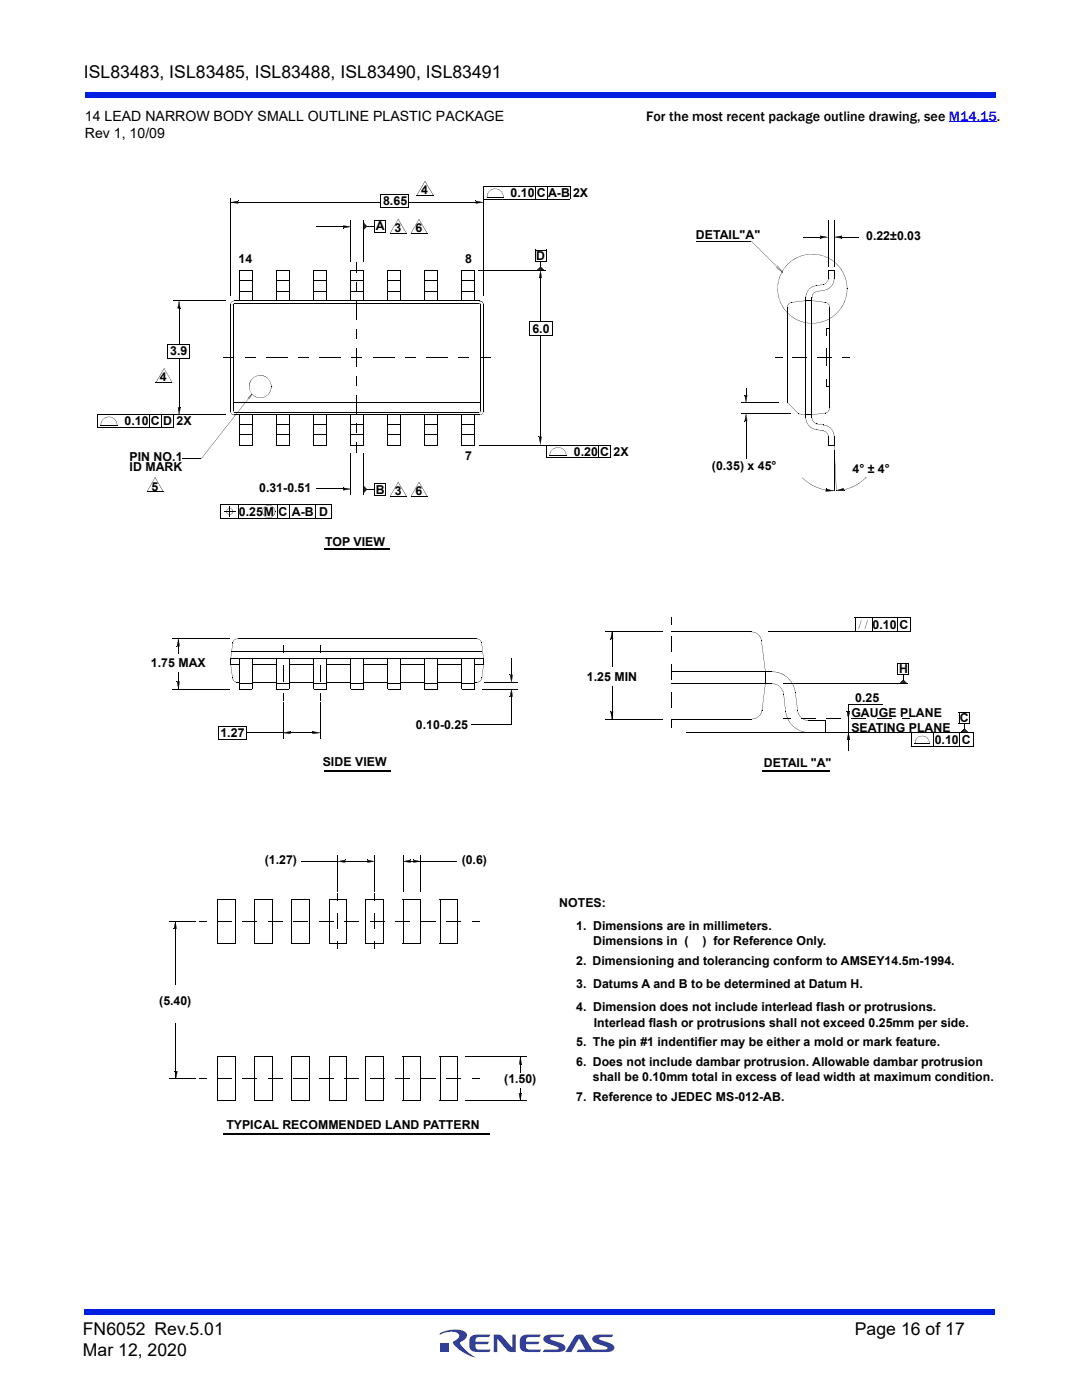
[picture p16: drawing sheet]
<svg xmlns="http://www.w3.org/2000/svg" width="216mm" height="279mm" viewBox="0 0 216 279" stroke-linecap="round" stroke-linejoin="round" font-family="sans-serif">
<defs><g id="words">
<g font-size="3.5">
<text x="16.7" y="15.6">ISL83483, ISL83485, ISL83488, ISL83490, ISL83491</text>
<text x="16.5" y="266.5">FN6052 Rev.5.01</text>
<text x="170.6" y="266.5">Page 16 of 17</text>
<text x="16.5" y="270.7">Mar 12, 2020</text>
</g>
<g font-size="2.8">
<text x="16.9" y="24.1">14 LEAD NARROW BODY SMALL OUTLINE PLASTIC PACKAGE</text>
<text x="16.9" y="27.6">Rev 1, 10/09</text>
<text x="128.9" y="24.1">For the most recent package outline drawing, see M14.15.</text>
</g>
<g font-size="2.5">
<text x="76.5" y="41">8.65</text>
<text x="84.1" y="38.7">4</text>
<text x="101.9" y="39.4">0.10</text>
<text x="107.1" y="39.4">C</text>
<text x="109.3" y="39.4">A-B</text>
<text x="114.3" y="39.4">2X</text>
<text x="75" y="46">A</text>
<text x="78.7" y="46.4">3</text>
<text x="82.9" y="46.3">6</text>
<text x="138.9" y="47.6">DETAIL&quot;A&quot;</text>
<text x="172.8" y="47.9">0.22±0.03</text>
<text x="47.6" y="52.5">14</text>
<text x="92.8" y="52.5">8</text>
<text x="107" y="51.9">D</text>
<text x="34" y="70.9">3.9</text>
<text x="106.2" y="66.4">6.0</text>
<text x="31.9" y="76.1">4</text>
<text x="24.9" y="84.8">0.10</text>
<text x="30.1" y="84.8">C</text>
<text x="32.6" y="84.8">D</text>
<text x="35.2" y="84.8">2X</text>
<text x="25.9" y="94.1">ID MARK</text>
<text x="25.9" y="92">PIN NO.1</text>
<text x="92.8" y="91.9">7</text>
<text x="114.5" y="90.9">0.20 C 2X</text>
<text x="142" y="93.9">(0.35) x 45°</text>
<text x="170.1" y="94.3">4° ± 4°</text>
<text x="30.2" y="97.9">5</text>
<text x="51.7" y="98.2">0.31-0.51</text>
<text x="75" y="98.6">B</text>
<text x="78.8" y="98.8">3</text>
<text x="82.9" y="98.8">6</text>
<text x="47.7" y="102.9">0.25M C</text>
<text x="58.3" y="102.9">A-B</text>
<text x="63.7" y="102.9">D</text>
<text x="64.9" y="109">TOP VIEW</text>
<text x="174.1" y="125.5">0.10</text>
<text x="179.5" y="125.5">C</text>
<text x="30.1" y="133">1.75 MAX</text>
<text x="117.1" y="135.9">1.25 MIN</text>
<text x="179.4" y="134.4">H</text>
<text x="169.9" y="143.1">GAUGE PLANE</text>
<text x="170.7" y="140.2">0.25</text>
<text x="44" y="147.1">1.27</text>
<text x="83" y="145.4">0.10-0.25</text>
<text x="169.9" y="146">SEATING PLANE</text>
<text x="186.5" y="148.4">0.10</text>
<text x="191.5" y="144.2">C</text>
<text x="191.9" y="148.4">C</text>
<text x="64.4" y="152.8">SIDE VIEW</text>
<text x="152.4" y="153.1">DETAIL &quot;A&quot;</text>
<text x="52.8" y="172.5">(1.27)</text>
<text x="92.1" y="172.5">(0.6)</text>
<text x="111.6" y="181.1">NOTES:</text>
<text x="115" y="185.5">1. Dimensions are in millimeters.</text>
<text x="118.4" y="188.6">Dimensions in (</text>
<text x="140.2" y="188.6">) for Reference Only.</text>
<text x="115" y="197.2">3. Datums A and B to be determined at Datum H.</text>
<text x="115" y="192.5">2. Dimensioning and tolerancing conform to AMSEY14.5m-1994.</text>
<text x="31.8" y="200.5">(5.40)</text>
<text x="115" y="201.8">4. Dimension does not include interlead flash or protrusions.</text>
<text x="115" y="208.8">5. The pin #1 indentifier may be either a mold or mark feature.</text>
<text x="118.5" y="205">Interlead flash or protrusions shall not exceed 0.25mm per side.</text>
<text x="115" y="212.8">6. Does not include dambar protrusion. Allowable dambar protrusion</text>
<text x="118.3" y="215.8">shall be 0.10mm total in excess of lead width at maximum condition.</text>
<text x="100.6" y="216.1">(1.50)</text>
<text x="115" y="219.7">7. Reference to JEDEC MS-012-AB.</text>
<text x="45.2" y="225.2">TYPICAL RECOMMENDED LAND PATTERN</text>
</g>
</g></defs>
<g fill="#323f99">
<path d="M98.5 266.3h.7a1.2 1.2 0 0 1 1.1 .5l1.9 2.2v-2.7h.7v3.5h-.7a1.04 1.04 0 0 1-1-.4l-2-2.2v2.6h-.7z"/>
<path d="M93.9 266.8l.8-.4 3.2-.1-.3 .5-2.3 .1a.7 .7 0 0 0-.4 .9h2.7l-.4 .5h-2.3v.4l.2 .5 .2 .1h2.6l-.3 .5h-2.3a1.36 1.36 0 0 1-1.7-1.2l.1-1.5z"/>
<path d="M104 266.8l.8-.4 3.1-.1-.3 .5-2.3 .1a.7 .7 0 0 0-.3 .9h2.7l-.4 .5h-2.3v.4l.1 .5 .3 .1h2.6l-.3 .5h-2.3a1.36 1.36 0 0 1-1.7-1.2l.1-1.5z"/>
<path d="M108.6 266.7l.8-.3 3.2-.1-.3 .5-2.5 .2v.3l.6 .2a3.4 3.4 0 0 1 2.4 1.3 .85 .85 0 0 1-1 1h-3.5l.3-.4 2.8-.2v-.3l-.6-.2a3.4 3.4 0 0 1-2.4-1.3l.1-.5z"/>
<path d="M114.8 266.6a1.8 1.8 0 0 1 1.5-.3l1.9 3h2.3l.7-.1v-.3l-.6-.2a3.4 3.4 0 0 1-2.4-1.3 .85 .85 0 0 1 1-1l3.2-.1-.3 .5-2.5 .2v.3l.6 .2a3.4 3.4 0 0 1 2.4 1.3 .85 .85 0 0 1-1 1h-6.5l.3-.4 1.4-.1-1.2-2.1-1.6 2.6h-1.2z"/>
<path d="M88 268h1.6v1.7h-1.6z"/>
<path d="M87.8 266.1a5.6 5.6 0 0 1 5.1-.2 1.19 1.19 0 0 1-.8 1.8l-.3 .3a6.8 6.8 0 0 0 3 2.9 7.1 7.1 0 0 1-4.4-3l.5-.4a.81 .81 0 0 0 .7-.8 .81 .81 0 0 0-.6-.8 5.3 5.3 0 0 0-3.3 .4z"/>
</g>
<g fill="#001fe0">
<path d="M16.9 261.3h181.7v1h-181.7z"/>
<path d="M16.9 18.4h181.7v1h-181.7z"/>
</g>
<g fill="#000">
<path d="M84.8 36.2l-1.6 2.8zM84.8 36.2l1.6 2.8zM97.8 38a1.61 1.61 0 0 1 1.7-.2 1.61 1.61 0 0 1 .9 1.5l-.1-.6-.4-.5-.5-.4-.6-.1-.6 .1-.5 .4-.4 .5-.1 .6a1.16 1.16 0 0 1 .6-1.3zM46 40.4l1.5-.2zM46 40.4l1.5 .2zM47.5 40.1v.5zM68.5 45v.5zM68.5 45l1.5 .3zM68.5 45.5l1.5-.2zM71.2 56.4v1.9zM72.5 44.4v1.5zM72.5 44.5h.1z"/>
<path d="M72.5 44.6l.1-.1zM72.6 44.5l-.1 .2zM72.6 44.6l-.1 .1zM72.5 44.7l.2-.1zM72.6 44.6l-.1 .2zM72.5 44.8l.2-.1zM72.5 44.9l.3-.2zM72.7 44.7l-.2 .3zM72.5 45.1l.3-.3zM72.8 44.8l-.3 .4zM72.5 45.2l.4-.3zM72.5 45.3l.4-.4z"/>
<path d="M72.9 44.9l-.4 .5zM72.9 44.9l-.4 .6zM73 44.9l-.5 .6zM73 44.9l-.5 .7zM72.5 45.6l.6-.6zM73 45l-.5 .7zM72.5 45.7l.7-.6zM72.5 45.8l.7-.7zM73.2 45.2h1.6zM72.5 44.4l.7 .8zM72.5 45.9l.7-.7zM79.4 43.8l-1.6 2.8z"/>
<path d="M79.4 43.8l1.7 2.8zM83.6 43.8l-1.6 2.8zM83.6 43.8l1.6 2.8zM95 40.6l1.5-.2zM94.9 40.1l.1 .5zM95 40.1l1.5 .3zM107.1 54h1.5zM107.6 55.4l.5 .1zM107.9 52.1v1.2zM107.8 54l-.2 1.5zM107.1 54l.8-.7zM107.9 53.3l.7 .7z"/>
<path d="M107.9 53.3l-.6 .7zM107.2 54l.7-.7zM108 53.3l-.6 .7zM107.3 54l.7-.6zM107.5 54l.6-.6zM107.4 54l.7-.6zM107.8 54l.3 1.5zM108.1 53.4l-.5 .6zM107.5 54l.6-.5zM108.1 53.4l-.4 .6zM108.1 53.5l-.3 .5zM107.7 54l.5-.4z"/>
<path d="M108.2 53.6l-.3 .4zM107.8 54l.4-.4zM107.9 54l.4-.3zM108.3 53.7l-.2 .3zM108 54l.4-.3zM108.4 53.7l-.2 .3zM108.1 54l.3-.2zM108.2 54l.3-.2zM108.5 53.9l.1 .1zM108.4 54l.1-.1zM108.3 54l.2-.2zM108.5 53.8v.2z"/>
<path d="M108.5 53.9v.1zM149.9 48.1l6.3 6.3zM155.1 53l1.1 1.4zM154.8 53.4l1.4 1zM161.5 57.6a1.65 1.65 0 0 1 1.4-.6l-.8 .3-.7 .5-.4 .7-.2 .8a1.78 1.78 0 0 1 .7-1.7zM162.3 58.5l.7-.4-.7 .4-.2 .9v-.5zM163.6 47l.1 .6zM163.7 47l1.5 .3zM165.2 55.6h.1a1.23 1.23 0 0 1-1.1 1.2l.7-.5zM162.9 57l1.3-.2zM166.4 55.6a2.16 2.16 0 0 1-2.1 2.3l.9-.2 .6-.6 .4-.6zM163 58.1l1.3-.1z"/>
<path d="M163.7 47.5l1.5-.2zM165.2 53.9l1.3 .1zM165.2 53.9l.1 1.7zM166.4 53.9l.1 1.7zM166.5 47.3l1.5 .3zM168 47.1v.5zM166.5 47.3l1.5-.2zM157.2 52.7a6.9 6.9 0 0 1 7.5-1.5 6.9 6.9 0 0 1 4.3 6.4l-.1-1.4a7 7 0 0 0-3-4.3l-.5-.3a7 7 0 0 0-4.7-.7l-1.9 .7-1.6 1.1-1.2 1.6-.7 1.9a6.9 6.9 0 0 0 .7 4.7l.8 1.1 .9 .9a6.8 6.8 0 0 1-.5-10.2zM32.7 73.5l-1.6 2.9zM32.7 73.6l1.7 2.7zM34.9 60l1.6 .1zM35.7 60l-.2 1.6z"/>
<path d="M35.7 60l.3 1.5zM35.5 61.5l.5 .1zM46.2 60.2l.5-.2-.5 .3-.2 .5zM46.6 60.6h.2l-.3 .2zM49.4 79.4l.9-.7zM50.2 78.6l-10 13zM50.2 78.6l-.5 1.1zM50.4 75.5a2.17 2.17 0 0 1 2.4-.5 2.17 2.17 0 0 1 1.3 2.2v-.5a2.35 2.35 0 0 0-1-1.4 2.15 2.15 0 0 0-1.6-.3l-1.1 .6-.6 1.1a2.29 2.29 0 0 0 .3 1.7 2.38 2.38 0 0 0 1.4 .9 2.15 2.15 0 0 0 1.6-.3l.8-1 .2-.8a2.19 2.19 0 0 1-1.3 2.1 2.19 2.19 0 0 1-2.5-.5 2.29 2.29 0 0 1 .1-3.3zM71.2 65.8v1.9zM71.2 75.2v1.8zM95.6 60.5l.4 .3zM95.7 60l.5 .2 .3 .6-.3-.5z"/>
<path d="M148.6 78.9h.5zM148.8 77.4l.1 1.5zM149.1 78.9l-.3 1.4zM154.6 71.4h1.5zM157.7 62.9l1.1 .8 1.9 .6a7.1 7.1 0 0 0 4.7-.6l1.1-.8 .9-.9 1-1.7a6.3 6.3 0 0 0 .6-2.7 6.9 6.9 0 0 1-4 6.3 6.9 6.9 0 0 1-7.4-1zM157.3 60.6l.7-.3-.6 .4-.3 .7zM160.8 60h1.2zM164.8 65.5l.8 .1zM164.8 77.2h.8zM164.8 75.8l.1 1.4zM164.8 65.5l.1 1.4zM164.6 60.3a.88 .88 0 0 1 .9 1l-.2-.6z"/>
<path d="M168.2 71.4h1.4zM20.7 83.5a1.59 1.59 0 0 1 1.8-.2 1.59 1.59 0 0 1 .8 1.6l-.1-.7-.3-.5-.5-.3-.6-.2-.7 .2-.5 .3-.3 .5-.1 .7a1.17 1.17 0 0 1 .5-1.4zM30.9 95.3l-1.6 2.8zM30.9 95.3l1.7 2.8zM35.5 81.3l.3 1.5zM36 81.3l-.2 1.5zM35.5 81.3l.5 .1zM46 82.1l.2 .5 .5 .2a.63 .63 0 0 1-.7-.7zM46.5 82.1l.3 .2zM68.5 97.8l1.5-.2zM68.5 97.3v.6zM68.5 97.3l1.5 .3z"/>
<path d="M71.2 84.6v1.8zM72.5 96.9v1.5zM72.5 98.4h.1zM72.5 98.3h.1zM72.5 98.2l.1 .1zM72.5 98.1l.1 .2zM72.5 98l.1 .2zM72.5 98l.2 .2zM72.5 98l.2 .1zM72.5 97.9l.2 .3zM72.5 97.8l.2 .3zM72.5 97.7l.3 .3z"/>
<path d="M72.5 97.8l.3 .2zM72.5 97.7l.4 .3zM72.5 97.6l.4 .4zM72.5 97.5l.4 .4zM72.5 97.5l.5 .4zM72.5 97.4l.5 .5zM72.5 97.3l.5 .6zM72.5 97.2l.6 .6zM72.5 97.2l.6 .5zM72.5 97.1l.7 .6zM73.2 97.6l1.6 .1zM72.5 97l.7 .6z"/>
<path d="M72.5 96.9l.7 .8zM72.5 98.4l.7-.7zM79.4 96.2l-1.6 2.8zM79.4 96.3l1.7 2.8zM83.6 96.2l-1.6 2.8zM83.6 96.3l1.6 2.8zM95.6 82.3l.4-.2-.1 .2zM95.7 82.8l.5-.2 .2-.5a.62 .62 0 0 1-.7 .7zM107.5 87.1l.6 .1zM107.5 87.2l.3 1.5zM108 87.2l-.2 1.5zM110.3 89.6a1.6 1.6 0 0 1 1.8-.2 1.6 1.6 0 0 1 .8 1.5l-.1-.6-.3-.5-.5-.3-.6-.2-.7 .2-.5 .3-.3 .5-.2 .6a1.08 1.08 0 0 1 .6-1.3z"/>
<path d="M148.6 84l.5 .1zM148.6 78.9l.2 1.4zM148.8 82.6l-.2 1.5zM148.8 82.6l.3 1.4zM157.1 80.3l2.3 2.3zM160.1 95.3a9 9 0 0 0 4.6 2.4l1.7 .2a8.2 8.2 0 0 1-6.3-2.6zM160.8 82.7l1.2 .1zM159.4 82.6l1.4 .2zM160.8 83.4l.4 1.2a2.29 2.29 0 0 0 1.7 1.1 2.21 2.21 0 0 1-2.1-2.3zM162 83.4l.3 .7 .7 .5a1.09 1.09 0 0 1-1-1.2zM162.9 85.7l1.3 .2zM163 84.6l1.3 .2z"/>
<path d="M165.5 81.4h.1a.98 .98 0 0 1-1 1l.7-.3zM164.8 98l1.5-.1zM164.8 97.6v.5zM165.2 88.8l1.3 .1zM165.2 87.1l.1 1.7zM164.2 85.9l.4 .1 .5 .4 .2 .7-.4-.8zM164.8 97.5l1.5 .4zM166.4 87.1l.1 1.7zM164.3 84.8a2.23 2.23 0 0 1 2.1 2.3v-.4a2.17 2.17 0 0 0-.9-1.4zM166.4 88.8l.5 9.1zM166.9 97.9l1.5 .1zM166.9 97.9a9 9 0 0 0 3.9-1.1l2-1.5a8.6 8.6 0 0 1-5.9 2.7z"/>
<path d="M166.9 97.9l1.4-.4zM168.3 97.4l.1 .6zM44.7 102.1l1.2 .1zM45.8 100.9l.1 1.2zM45.8 102.1l.1 1.1zM45.8 102.1l1.2 .1zM45.4 101.6a.63 .63 0 0 1 .7-.1 .63 .63 0 0 1 .4 .6l-.2-.4-.5-.2-.4 .2-.2 .4 .2 .4 .4 .2 .5-.2 .2-.4a.64 .64 0 0 1-.9 .6 .64 .64 0 0 1-.2-1.1zM52.7 101.2a1.24 1.24 0 0 1 1.4-.3 1.24 1.24 0 0 1 .8 1.1l-.4-.8-.9-.3h-.5l-.3 .3-.3 .4-.1 .5 .4 .8 .8 .4 .5-.1 .4-.3 .3-.3 .1-.6a1.27 1.27 0 0 1-1.8 1.3 1.27 1.27 0 0 1-.4-2.1zM35.3 128.9l.6 .1zM35.3 136h.6zM35.3 136l.3 1.5zM35.6 127.4l-.2 1.6z"/>
<path d="M35.6 127.4l.3 1.5zM35.8 136l-.2 1.5zM46 131.4l.1 1.3zM46 132.6l1.8 .1zM46.4 135.3l.3 .6 .7 .3a1.05 1.05 0 0 1-1-.9zM47.2 136.2h.6zM46.7 127.7l.8-.2-.7 .2-.4 .6zM56.5 128.9v1.4zM56.5 138.4v1.4zM63.9 128.9v1.4zM63.9 138.4v1.4zM94.7 132.6l1.8 .1z"/>
<path d="M94.7 136.2h.4zM95.1 136.2l.7-.3 .3-.7a.89 .89 0 0 1-1 1zM95.1 127.4l.7 .3 .3 .6-.4-.6zM96.5 131.4v1.3zM101.8 139h.5zM101.8 134.7h.5zM101.7 134.7l.3 1.5zM102 137.5l-.2 1.5zM102 137.5l.3 1.5zM102.3 134.7l-.3 1.5zM121.8 127.5l.6 .1zM122.1 126.1l-.2 1.5z"/>
<path d="M122.1 126.1l.3 1.4zM133.9 123.2l.1 1.4zM149.9 126.1a2.04 2.04 0 0 1 2.1 1.8l-.7-1.3-.7-.3zM151.9 127.9l.9 6.1zM152.7 136.4l-.7 5.3zM154 136.4a2.3 2.3 0 0 1 2.3 2.1l-.2-.8-.5-.7-.7-.4zM154 134a4.6 4.6 0 0 1 4.7 4.2 4.8 4.8 0 0 0-1.9-3.2l-1.1-.6zM171.8 123.8l-.4 1.7zM173.1 123.8l-.5 1.7zM179.5 136.4l1.5 .1zM180.2 134.6l.1 1.1zM179.5 136.4l.7-.7z"/>
<path d="M180.2 135.7l.8 .7zM179.6 136.4l.7-.6zM180.2 135.7l-.6 .7zM179.5 136.4l.8-.7zM179.7 136.4l.6-.6zM180.4 135.8l-.6 .6zM179.7 136.4l.7-.6zM180.4 135.8l-.4 .6zM180.4 135.8l-.5 .6zM180.5 135.9l-.5 .5zM180.5 135.9l-.4 .5zM180.5 136l-.4 .4z"/>
<path d="M180.2 136.4l.4-.3zM180.1 136.4l.5-.3zM180.6 136.1l-.2 .3zM180.3 136.4l.4-.3zM180.2 136.4l.5-.3zM180.5 136.4l.2-.2zM180.7 136.1l-.3 .3zM180.7 136.2l-.1 .2zM180.5 136.4l.3-.2zM180.8 136.2l-.1 .2zM180.6 136.4l.2-.1zM180.8 136.3v.1z"/>
<path d="M180.9 136.4l.1 .1zM180.8 136.3l.1 .1zM180.8 136.4h.2zM56.5 146.2l1.4-.2zM56.5 146.2l1.4 .3zM57.9 146l.1 .5zM62.4 146.4l1.5-.2zM62.4 146v.5zM62.4 145.9l1.5 .3zM121.8 142h.6zM121.8 142.1l.3 1.5zM122.3 142l-.2 1.6z"/>
<path d="M133.9 143.7l.1 1.4zM150 143.5l.7-.2 .7-.3 .4-.6 .2-.7a1.85 1.85 0 0 1-2 1.8zM156.3 143.4l1.5 .1zM156.7 142l.8 2 1 1.1 1.3 .8 1.6 .3a4.7 4.7 0 0 1-4.7-4.2zM158.7 138.2l.5 3.5zM159.1 141.8l.3 .8 .5 .6 .7 .4 .8 .2a2.26 2.26 0 0 1-2.3-2zM169 141.9h.5zM169.1 147.6l.5 .1zM169 142l.3 1.5zM169.3 147.6v1.5zM169.5 142l-.2 1.4zM169.3 146.2l-.3 1.4z"/>
<path d="M169.3 146.2l.2 1.4zM169.5 141.9l-.2 1.6zM169.3 146.2l.2 1.5zM180 143.4l1.4 .1zM182.8 147.4a1.42 1.42 0 0 1 1.6-.5 1.42 1.42 0 0 1 1 1.4l-.2-.8-.6-.5-.9-.1-.5 .2-.4 .4-.2 .8zM191.4 146.2h1.9zM192.4 144.4l.1 1.1zM192.4 145.4l-.6 .8zM191.7 146.1l.8-.7zM192.4 145.4l.8 .7zM191.7 146.2l.8-.7zM191.8 146.1l.7-.6z"/>
<path d="M191.9 146.2l.7-.7zM191.8 146.2l.8-.7zM192 146.2l.7-.6zM191.9 146.2l.8-.6zM192.2 146.2l.5-.5zM192.1 146.2l.6-.5zM192.7 145.7l-.3 .5zM192.3 146.2l.5-.5zM192.4 146.2l.4-.4zM192.5 146.2l.4-.3zM192.7 146.2l.3-.3zM192.6 146.2l.4-.3z"/>
<path d="M192.7 146.2l.4-.2zM192.8 146.2l.3-.2zM193 146.2l.1-.1zM192.9 146.2l.2-.1zM193.1 146.2l.1-.1zM193 146.2h.2zM67.4 178.4l.1 1.4zM67.4 171.9l1.5-.2zM67.4 171.9l1.5 .3zM68.8 171.6l.1 .6zM73.3 172.1l1.5-.2zM73.3 171.6v.6z"/>
<path d="M74.7 178.4l.1 1.4zM73.3 171.6l1.5 .3zM80.4 171.9l1.5-.2zM80.4 171.9l1.5 .3zM81.9 171.6v.6zM82.5 172.1l1.5-.2zM82.5 171.6v.6zM82.5 171.6l1.5 .3zM34.7 185.3l.6 .1zM35 183.9l-.2 1.5zM35 183.9l.3 1.4zM39.7 183.9h1.4z"/>
<path d="M67.4 187.9l.1 1.4zM74.7 187.9l.1 1.4zM94.2 183.9h1.4zM34.9 213.8h.5zM34.9 213.8l.2 1.5zM35.4 213.8l-.3 1.5zM39.7 215.3h1.4zM94.2 215.3h1.4zM103.8 210.9l-.2 1.5zM103.5 218.2l.3 1.4zM104 218.2l-.2 1.4zM103.8 210.9l.3 1.5z"/>
<path d="M103.5 218.2h.6zM103.6 212.4h.5z"/>
</g>
<g fill="none" stroke="#000" stroke-width=".2">
<path d="M46 39.7v19.4M75.9 38.8h5.6M75.9 38.8v2.7M81.5 38.8v2.7M83.2 39h3.3M96.4 39.7h17.4M97.2 39.3h3.3M106.8 37.3v2.4M109.3 37.3v2.4M113.8 37.3v2.4M113.8 37.3h-17.4v21.8M46 40.4h29.9"/>
<path d="M47.8 56h2.5M47.8 58.2h2.5M47.8 54h2.5v6.1M47.8 54v6.1M55.2 56h2.5M55.2 58.2h2.5M62.6 56h2.5M62.6 58.2h2.5M62.6 54h2.5v6.1M62.6 54v6.1M63.1 45.2h5.6M70 56h2.5"/>
<path d="M70 58.2h2.5M70 44v8.3M71.2 52.4v2.1M72.5 44v8.3M74.7 44.1h2.2M74.8 44l-.1 2.3h2.2v-2.3M75.9 41.5h5.6M77.3 56h2.6M77.3 58.2h2.6M77.8 46.6h3.3M81.4 40.4h13.6M82 46.6h3.3"/>
<path d="M84.7 56h2.6M84.7 58.2h2.6M84.7 54h2.6M84.7 54v6M87.3 54v6M92.1 56h2.6M92.1 58.2h2.6M95.5 54h13.5M106.8 52.1h2.2M106.8 52.2v-2.3h2.2v2.3M107.8 55.4v8.9M139 48.1h10.9"/>
<path d="M160.3 47.3h3.4M160.8 59.3v24.1M162 59.3v24.1M165.3 43.9v9.4M166.4 43.9v9.4M168 47.3h3.4M31.1 76.4h3.3M33.3 68.8h4.6M33.4 68.8v2.7M34.5 60.1h10.6M35.7 61.5v7.3M35.7 71.5v9.8"/>
<path d="M37.9 68.7v2.8h-4.5M44.6 71.4h2.1M46 60.7v21.4M46.5 60.8v21.3M46.7 60.1h49M46.8 60.5h48.8M48.8 71.4h2.1M53.1 71.4h4.2M55.2 60.1v-6.1h2.5v6.1M59.5 71.4h2.1M63.8 71.4h4.2M70 60.1v-6.1h2.5v6.1"/>
<path d="M70.2 71.4h2.1M71.2 60.2v3.7M71.2 69.6v3.7M71.2 78.9v3.8M74.4 71.4h4.3M77.3 60.1v-6.1h2.6v6.1M80.8 71.4h2.2M85.1 71.4h4.3M91.5 71.4h2.1M92.1 60v-6h2.6v6M95.8 71.4h2.1M96 60.8v21.3"/>
<path d="M96.4 60.7v21.4M105.7 64.3h4.6M105.7 67h4.6M105.7 64.2v2.8M107.8 66.9v20.3M110.3 64.2v2.8M157.1 61.3v19M158.2 71.4h2.8M163.2 71.4h2.8M164.8 69.6v3.5M165.6 61.3v20.1M19.4 82.8h25.7"/>
<path d="M19.4 82.8v2.5M20.1 84.9h3.3M29.3 98.1h3.3M29.8 82.8v2.5M32.2 82.8v2.5M34.6 82.8v2.4h-15.2M36.4 91.6h3.8M46.5 80.4h49.4M46.7 82.8h49M46.8 82.3h48.8M47.8 86.8h2.5M47.8 84.6h2.5"/>
<path d="M47.8 82.8v6.1M50.3 82.8v6.1h-2.5M55.2 86.8h2.5M55.2 84.6h2.5M55.2 82.8v6.1h2.5v-6.1M62.6 88.9h2.5M62.6 86.8h2.5M62.6 84.6h2.5M62.6 82.8v6.1M63.1 97.6h5.6M65.1 82.8v6.1M70 86.8h2.5"/>
<path d="M70 84.6h2.5M70 82.8v6.1h2.5v-6.1M70 90.6v8.2M71.2 88.3v2.1M72.5 90.5v8.3M74.7 98.8h2.2M74.7 96.6h2.2M74.8 96.5v2.3M76.9 96.5v2.3M77.3 86.8h2.6M77.3 84.6h2.6M77.3 82.8v6.1h2.6v-6.1"/>
<path d="M77.8 99h3.3M82 99h3.3M84.7 86.8h2.6M84.7 84.6h2.6M84.7 82.8v6.1M87.3 82.8v6.1h-2.6M92.1 86.8h2.6M92.1 84.6h2.6M92.1 82.8v6.1h2.6v-6.1M95.6 88.9h26.2M109 88.9v2.4M109.7 90.9h3.3"/>
<path d="M119.4 88.9v2.4M121.8 88.9v2.4h-12.8M147.9 82.6h9.8M147.9 80.3h7.5M148.9 84v7.5M166.4 89.8v8.2M44 100.7h22.2M44.1 100.7l-.1 2.8h22.2M47.6 100.7v2.8M55.3 100.7v2.8M57.8 100.7v2.8M63 100.7v2.8"/>
<path d="M64.8 109.5h12.9M64.8 109.7h12.9M66.2 100.7v2.8M34.4 137.5h11.4M34.4 127.5h11.4M35.6 127.7v2.7M35.6 134.3v3.2M46 131.4h50.5M46.2 130h50.1M47.5 127.5h47.6M47.8 136.3h2.6M47.8 131.4v6.1h2.6l-.1-6.1"/>
<path d="M50.3 136.2h4.9M50.3 132.7h4.9M55.2 136.3h2.5M55.2 131.4v6.1M56.5 132.7v3.2M57.7 136.2h4.9M57.7 132.7h4.9M57.7 131.4v6.1h-2.5M62.6 136.3h2.5M62.6 131.4v6.1h2.5M63.9 132.7v3.2M65.1 136.2h4.9"/>
<path d="M65.1 132.7h4.9M65.1 131.4v6.1M70 137.5h2.5M70 136.3h2.5M70 131.4v6.1M72.5 136.2h4.9M72.5 132.7h4.9M72.5 131.4v6.1M77.3 136.3h2.6M77.4 131.4v6.1M79.9 136.2h4.9M79.9 132.7h4.9"/>
<path d="M79.9 131.4v6.1h-2.6M84.8 136.3h2.5M84.8 131.4v6.1h2.5v-6.1M87.3 136.2h4.9M87.3 132.7h4.9M92.1 136.3h2.6M92.2 131.4v6.1M94.7 131.4v6.1h-2.6M96.2 137.5h7M96.6 136.2h6.6M102.1 131.4v3.3M102.1 139v5.7l-8-.1"/>
<path d="M120.9 126.1h11.4M122.1 126.3v6.8M122.1 137.1v6.4M133.9 136.4h20.1M133.9 134.1h20.1M133.9 126.1h16M134 127v3.2M134 132.6v3.1M134 138.1v3.2M152.7 134v2.4M156.3 136.4h24.8M170.6 123.3h11.2"/>
<path d="M170.6 123.2v2.9M174 123.2v2.9M179 123.2v2.9M179.1 134.6h2.2M179.2 132.3h2.1v2.3M179.2 132.3v2.3M181.8 123.2v2.9h-28.4M43.5 144.9h5.8M43.5 147.6h5.7M43.6 144.9v2.7M49.2 146.3h7.3M49.2 144.9v2.7"/>
<path d="M56.5 140.3v7.1M57.9 146.3h4.5M63.9 140.3v7.1M64.7 153.8h13.2M64.7 154h13.2M120.9 143.5h11.4M133.9 143.5h16.1M137.1 146.2h57.1M152.1 153.8h13.6M152.1 154h13.6M159.9 143.5h2.9M161.4 143.8h3.4v2.4"/>
<path d="M165 143.5h2.8M170 143.5h2.8M175 143.5h2.8M176.1 140.7h-6.8v9.1M181.9 146.2v2.9M182.6 148.3h2.9M186.2 146.2v2.9M191.3 142.2h2.2M191.3 144.4h2.2M191.4 142.2v2.2M191.4 146.2v2.9M193.5 142.2v2.2"/>
<path d="M194.2 146.2v2.8h-12.3M43.5 179.5h3.5v8.8h-3.5zM50.9 179.5h3.5v8.8h-3.6zM58.3 179.5h3.5v8.8h-3.5zM60.2 171.9h7.2M67.4 170.7v7.2M68.8 171.9h4.5M69.2 179.5v8.8M69.2 179.5h-3.5v8.8h3.5M73 179.5h3.6v8.8h-3.6M73 179.5v8.8M74.8 170.7v7.2"/>
<path d="M80.4 179.5h3.6v8.8h-3.6zM80.4 170.7v7.2M81.9 171.9h9.3M84 170.7v7.2M87.8 179.5h3.5v8.8h-3.5zM33.8 183.9h5.2M35 183.9v12.6M43.3 183.9h2.9M48.4 183.9h2.9M53.5 183.9h2.9M58.6 183.9h2.9M63.7 183.9h2.9"/>
<path d="M67.4 182.2v3.2M68.8 183.9h2.8M73.9 183.9h2.8M74.8 182.2v3.2M79 183.9h2.8M84.1 183.9h2.8M89.1 183.9h2.9M33.8 215.3h5.2M35.1 204.2v11.1M43.3 215.3h2.9M43.5 210.9h3.5M43.5 210.9v8.7h3.5v-8.7"/>
<path d="M48.4 215.3h2.9M50.8 210.9h3.6M50.9 210.9l-.1 8.7h3.6v-8.7M53.5 215.3h2.9M58.3 210.9h3.5M58.3 210.9v8.7h3.5v-8.7M58.6 215.3h2.9M63.7 215.3h2.9M65.7 210.9h3.5M65.7 210.9v8.7h3.5M68.8 215.3h2.8M69.2 210.9v8.7"/>
<path d="M73 210.9h3.6M73 210.9v8.7M73.9 215.3h2.8M76.6 210.9v8.7h-3.6M78.9 215.3h2.9M80.4 210.9h3.6M80.4 210.9v8.7h3.6v-8.7M84 215.3h2.9M87.8 210.9h3.6M87.8 210.9v8.7h3.6l-.1-8.7M89.1 215.3h2.9M92.7 210.9h12.4"/>
<path d="M92.7 219.6h12.4M103.8 210.9v3.2M103.8 217.1v2.5M44.6 226.2h53.1M44.6 226.4h53.1"/>
</g>
<g fill="#000">
<path d="M46 40.4l1.5-.3v.5zM68.5 45l1.5 .2-1.5 .3zM95 40.1l1.4 .3-1.4 .2zM107.8 54l.3 1.5h-.5zM163.7 47.1l1.5 .2-1.5 .3zM166.5 47.3l1.5-.2v.5zM35.7 60l.3 1.5h-.5zM148.6 78.9h.5l-.2 1.4zM35.5 81.3h.5l-.3 1.5zM68.5 97.3l1.5 .3-1.5 .2zM107.5 87.2h.6l-.3 1.5zM148.9 82.6l.2 1.4h-.5z"/>
<path d="M164.8 97.6l1.5 .3-1.5 .2zM166.9 97.9l1.4-.4 .1 .4zM35.6 127.4l.2 1.5h-.5zM35.3 136h.5l-.2 1.5zM102.1 137.5l.2 1.5h-.5zM101.8 134.7h.5l-.2 1.5zM122.1 126.1l.2 1.4h-.5zM56.5 146.2l1.4-.2v.5zM62.4 146l1.5 .2-1.5 .3zM121.8 142h.5l-.2 1.5zM169 141.9h.5l-.2 1.5zM169.3 146.2l.3 1.4h-.5z"/>
<path d="M67.4 171.9l1.5-.3v.5zM73.3 171.6l1.5 .3-1.5 .2zM80.4 171.9l1.5-.3v.5zM82.5 171.6l1.4 .3-1.4 .2zM35 183.9l.2 1.4h-.5zM34.9 213.8h.5l-.3 1.5zM103.5 218.2h.6l-.3 1.4zM103.8 210.9l.3 1.5h-.5z"/>
</g>
<path d="M46.2 128.3v3.1M96.3 128.3v3.1M156.6 138.5v3.5" fill="none" stroke="#000" stroke-width=".44"/>
<path d="M158 60.2h2.8M162 60.2h2.6M162 82.6h2.6M46.2 132.7v2.5M96.3 132.7v2.5" fill="none" stroke="#000" stroke-width=".4"/>
<path d="M189.3 24.3h9.6" fill="none" stroke="#00f" stroke-width=".2"/>
<use href="#words"/>
</svg>
